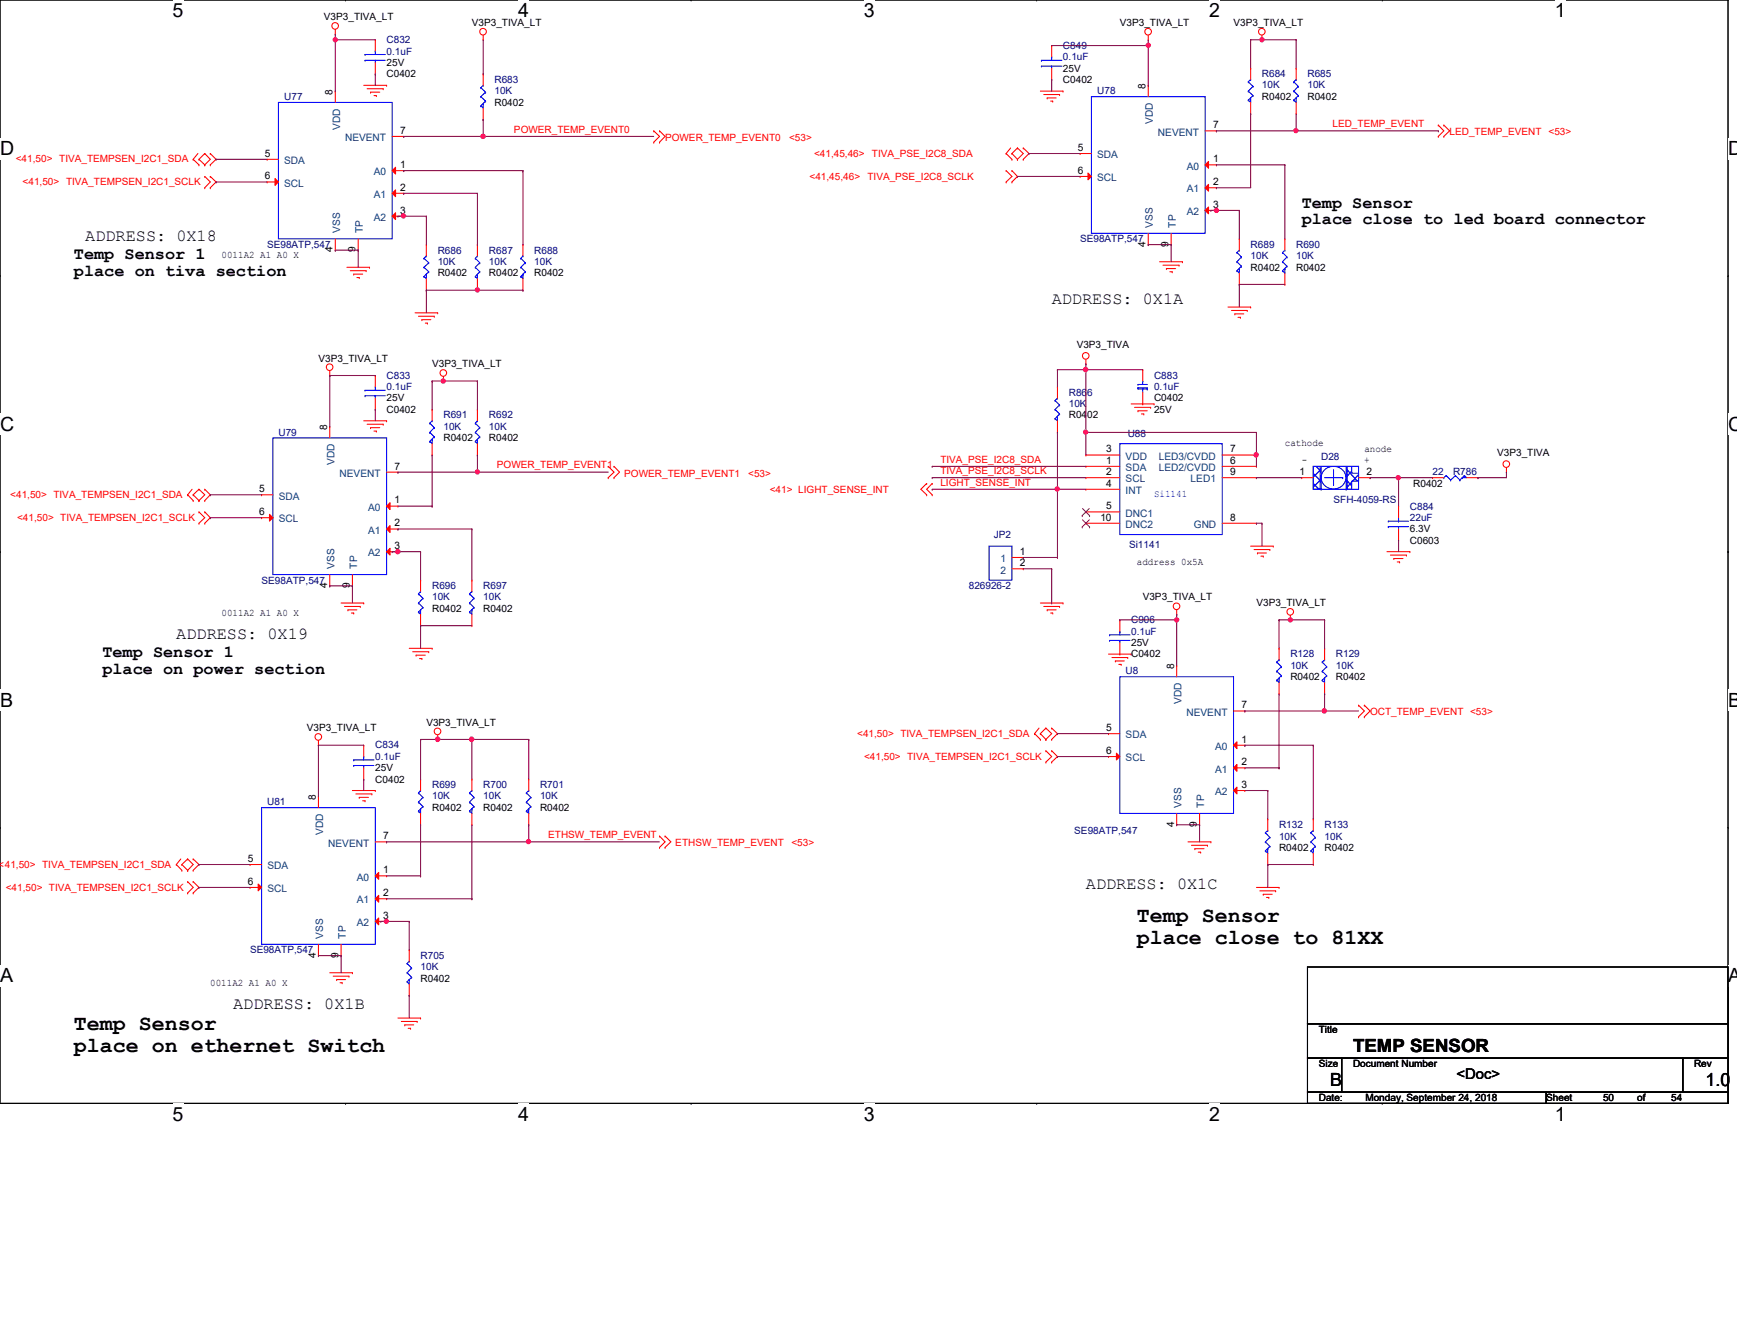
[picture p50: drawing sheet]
<svg xmlns="http://www.w3.org/2000/svg" width="279mm" height="216mm" viewBox="0 0 279 216" stroke-linecap="round" stroke-linejoin="round" font-family="sans-serif">
<defs><g id="words">
<g font-size="3.5">
<text x="182.9" y="148.2">Temp Sensor</text>
<text x="182.9" y="151.7">place close to 81XX</text>
<text x="11.9" y="165.6">Temp Sensor</text>
<text x="11.9" y="169.1">place on ethernet Switch</text>
</g>
<g font-size="3.1">
<text x="27.8" y="2.8">5</text>
<text x="83.4" y="2.8">4</text>
<text x="138.9" y="2.8">3</text>
<text x="194.5" y="2.8">2</text>
<text x="250.1" y="2.8">1</text>
<text x="0" y="24.9">D</text>
<text x="278" y="24.9">D</text>
<text x="0" y="69.3">C</text>
<text x="278" y="69.3">C</text>
<text x="0" y="113.6">B</text>
<text x="278" y="113.6">B</text>
<text x="0" y="157.9">A</text>
<text x="278" y="157.9">A</text>
<text x="27.8" y="180.2">5</text>
<text x="83.4" y="180.2">4</text>
<text x="138.9" y="180.2">3</text>
<text x="194.5" y="180.2">2</text>
<text x="250.1" y="180.2">1</text>
</g>
<g font-size="2.9">
<text x="217.6" y="169.1">TEMP SENSOR</text>
<text x="214" y="174.5">B</text>
<text x="274.3" y="174.5">1.0</text>
</g>
<g font-size="2.7">
<text x="209.4" y="33.4">Temp Sensor</text>
<text x="11.9" y="41.6">Temp Sensor 1</text>
<text x="13.7" y="38.7">ADDRESS: 0X18</text>
<text x="209.4" y="36.1">place close to led board connector</text>
<text x="11.9" y="44.3">place on tiva section</text>
<text x="169.2" y="48.8">ADDRESS: 0X1A</text>
<text x="16.5" y="105.6">Temp Sensor 1</text>
<text x="28.4" y="102.7">ADDRESS: 0X19</text>
<text x="16.5" y="108.3">place on power section</text>
<text x="174.7" y="143">ADDRESS: 0X1C</text>
<text x="37.5" y="162.2">ADDRESS: 0X1B</text>
</g>
<text font-size="2.4" x="234.3" y="173.4">&lt;Doc&gt;</text>
<g font-size="1.7">
<text x="53.5" y="15.2" transform="rotate(-90 53.5 15.2)">8</text>
<text x="184.3" y="14.3" transform="rotate(-90 184.3 14.3)">8</text>
<text x="64.3" y="21.5">7</text>
<text x="195.1" y="20.6">7</text>
<text x="42.6" y="25.2">5</text>
<text x="42.6" y="28.8">6</text>
<text x="64.3" y="27">1</text>
<text x="173.4" y="24.3">5</text>
<text x="173.4" y="27.9">6</text>
<text x="195.1" y="26.1">1</text>
<text x="195.1" y="29.8">2</text>
<text x="64.3" y="30.6">2</text>
<text x="64.3" y="34.3">3</text>
<text x="195.1" y="33.4">3</text>
<text x="53.5" y="40.6" transform="rotate(-90 53.5 40.6)">4</text>
<text x="57.2" y="40.6" transform="rotate(-90 57.2 40.6)">9</text>
<text x="184.3" y="39.7" transform="rotate(-90 184.3 39.7)">4</text>
<text x="188" y="39.7" transform="rotate(-90 188 39.7)">9</text>
<text x="52.6" y="69.1" transform="rotate(-90 52.6 69.1)">8</text>
<text x="63.5" y="75.5">7</text>
<text x="177.9" y="74.5">1</text>
<text x="177.9" y="76.4">2</text>
<text x="177.9" y="72.7">3</text>
<text x="197.9" y="74.5">6</text>
<text x="197.9" y="72.7">7</text>
<text x="197.9" y="76.4">9</text>
<text x="209" y="76.4">1</text>
<text x="219.8" y="76.4">2</text>
<text x="41.7" y="79.1">5</text>
<text x="41.7" y="82.8">6</text>
<text x="63.5" y="80.9">1</text>
<text x="177" y="83.7">10</text>
<text x="177.9" y="78.2">4</text>
<text x="177.9" y="81.9">5</text>
<text x="197.9" y="83.7">8</text>
<text x="63.5" y="84.6">2</text>
<text x="63.5" y="88.3">3</text>
<text x="164" y="89.2">1</text>
<text x="52.6" y="94.5" transform="rotate(-90 52.6 94.5)">4</text>
<text x="56.3" y="94.5" transform="rotate(-90 56.3 94.5)">9</text>
<text x="164" y="91">2</text>
<text x="188.8" y="107.5" transform="rotate(-90 188.8 107.5)">8</text>
<text x="199.7" y="113.9">7</text>
<text x="177.9" y="117.5">5</text>
<text x="199.7" y="119.4">1</text>
<text x="177.9" y="121.2">6</text>
<text x="199.7" y="123">2</text>
<text x="50.8" y="128.6" transform="rotate(-90 50.8 128.6)">8</text>
<text x="199.7" y="126.7">3</text>
<text x="61.6" y="134.9">7</text>
<text x="188.8" y="132.9" transform="rotate(-90 188.8 132.9)">4</text>
<text x="192.5" y="132.9" transform="rotate(-90 192.5 132.9)">9</text>
<text x="39.9" y="138.6">5</text>
<text x="39.9" y="142.2">6</text>
<text x="61.6" y="140.4">1</text>
<text x="61.6" y="144.1">2</text>
<text x="61.6" y="147.7">3</text>
<text x="50.8" y="154" transform="rotate(-90 50.8 154)">4</text>
<text x="54.4" y="154" transform="rotate(-90 54.4 154)">9</text>
</g>
<g font-size="1.7" fill="#004080">
<text x="54.7" y="20.9" transform="rotate(-90 54.7 20.9)">VDD</text>
<text x="55.5" y="22.7">NEVENT</text>
<text x="185.5" y="19.9" transform="rotate(-90 185.5 19.9)">VDD</text>
<text x="186.3" y="21.8">NEVENT</text>
<text x="45.7" y="26.4">SDA</text>
<text x="60.1" y="28.2">A0</text>
<text x="176.5" y="25.4">SDA</text>
<text x="176.5" y="29.1">SCL</text>
<text x="190.9" y="27.3">A0</text>
<text x="45.7" y="30">SCL</text>
<text x="60.1" y="31.8">A1</text>
<text x="60.1" y="35.5">A2</text>
<text x="190.9" y="30.9">A1</text>
<text x="190.9" y="34.6">A2</text>
<text x="54.7" y="37.5" transform="rotate(-90 54.7 37.5)">VSS</text>
<text x="58.4" y="37.5" transform="rotate(-90 58.4 37.5)">TP</text>
<text x="185.5" y="36.6" transform="rotate(-90 185.5 36.6)">VSS</text>
<text x="189.1" y="36.6" transform="rotate(-90 189.1 36.6)">TP</text>
<text x="53.8" y="74.8" transform="rotate(-90 53.8 74.8)">VDD</text>
<text x="54.6" y="76.7">NEVENT</text>
<text x="181.1" y="75.7">SDA</text>
<text x="181.1" y="77.6">SCL</text>
<text x="181.1" y="73.9">VDD</text>
<text x="186.4" y="75.7">LED2/CVDD</text>
<text x="186.4" y="73.9">LED3/CVDD</text>
<text x="191.5" y="77.6">LED1</text>
<text x="44.8" y="80.3">SDA</text>
<text x="44.8" y="84">SCL</text>
<text x="59.2" y="82.1">A0</text>
<text x="181.1" y="79.4">INT</text>
<text x="181.1" y="83.1">DNC1</text>
<text x="59.2" y="85.8">A1</text>
<text x="59.2" y="89.5">A2</text>
<text x="181.1" y="84.9">DNC2</text>
<text x="192" y="84.9">GND</text>
<text x="53.8" y="91.4" transform="rotate(-90 53.8 91.4)">VSS</text>
<text x="57.4" y="91.4" transform="rotate(-90 57.4 91.4)">TP</text>
<text x="160.9" y="90.4">1</text>
<text x="160.9" y="92.2">2</text>
<text x="190" y="113.2" transform="rotate(-90 190 113.2)">VDD</text>
<text x="181.1" y="118.7">SDA</text>
<text x="190.8" y="115.1">NEVENT</text>
<text x="181.1" y="122.4">SCL</text>
<text x="195.5" y="120.6">A0</text>
<text x="195.5" y="124.2">A1</text>
<text x="190" y="129.8" transform="rotate(-90 190 129.8)">VSS</text>
<text x="193.7" y="129.8" transform="rotate(-90 193.7 129.8)">TP</text>
<text x="195.5" y="127.8">A2</text>
<text x="52" y="134.2" transform="rotate(-90 52 134.2)">VDD</text>
<text x="52.8" y="136.1">NEVENT</text>
<text x="43" y="139.7">SDA</text>
<text x="43" y="143.4">SCL</text>
<text x="57.4" y="141.6">A0</text>
<text x="57.4" y="145.2">A1</text>
<text x="57.4" y="148.9">A2</text>
<text x="52" y="150.9" transform="rotate(-90 52 150.9)">VSS</text>
<text x="55.6" y="150.9" transform="rotate(-90 55.6 150.9)">TP</text>
</g>
<g font-size="1.6">
<text x="52.1" y="3.3">V3P3_TIVA_LT</text>
<text x="75.9" y="4.2">V3P3_TIVA_LT</text>
<text x="180.1" y="4.2">V3P3_TIVA_LT</text>
<text x="198.4" y="4.2">V3P3_TIVA_LT</text>
<text x="62.2" y="10.6">25V</text>
<text x="171" y="11.5">25V</text>
<text x="62.2" y="12.4">C0402</text>
<text x="79.5" y="17">R0402</text>
<text x="171" y="13.3">C0402</text>
<text x="203" y="16.1">R0402</text>
<text x="210.3" y="16.1">R0402</text>
<text x="35.6" y="41.5">0011A2 A1 A0 X</text>
<text x="70.4" y="44.4">R0402</text>
<text x="78.7" y="44.4">R0402</text>
<text x="85.9" y="44.4">R0402</text>
<text x="201.2" y="43.5">R0402</text>
<text x="208.5" y="43.5">R0402</text>
<text x="51.2" y="58.1">V3P3_TIVA_LT</text>
<text x="69.5" y="59.1">V3P3_TIVA_LT</text>
<text x="173.2" y="55.9">V3P3_TIVA</text>
<text x="62.2" y="64.5">25V</text>
<text x="185.6" y="64.5">C0402</text>
<text x="62.2" y="66.4">C0402</text>
<text x="71.3" y="71">R0402</text>
<text x="78.7" y="71">R0402</text>
<text x="171.9" y="67.3">R0402</text>
<text x="185.6" y="66.4">25V</text>
<text x="206.7" y="71.7">cathode</text>
<text x="209.4" y="74.4">-</text>
<text x="219.5" y="74.4">+</text>
<text x="219.5" y="72.6">anode</text>
<text x="240.8" y="73.3">V3P3_TIVA</text>
<text x="227.3" y="78.2">R0402</text>
<text x="226.8" y="85.6">6.3V</text>
<text x="226.8" y="87.4">C0603</text>
<text x="182.9" y="90.9">address 0x5A</text>
<text x="35.6" y="99.1">0011A2 A1 A0 X</text>
<text x="69.5" y="98.4">R0402</text>
<text x="77.7" y="98.4">R0402</text>
<text x="183.8" y="96.5">V3P3_TIVA_LT</text>
<text x="202.1" y="97.5">V3P3_TIVA_LT</text>
<text x="181.9" y="103.8">25V</text>
<text x="181.9" y="105.7">C0402</text>
<text x="207.6" y="109.3">R0402</text>
<text x="214.9" y="109.3">R0402</text>
<text x="49.4" y="117.6">V3P3_TIVA_LT</text>
<text x="68.6" y="116.7">V3P3_TIVA_LT</text>
<text x="60.4" y="124">25V</text>
<text x="60.4" y="125.8">C0402</text>
<text x="69.5" y="130.4">R0402</text>
<text x="77.7" y="130.4">R0402</text>
<text x="86.9" y="130.4">R0402</text>
<text x="205.7" y="136.8">R0402</text>
<text x="213.1" y="136.8">R0402</text>
<text x="33.8" y="158.5">0011A2 A1 A0 X</text>
<text x="67.6" y="157.8">R0402</text>
<text x="212.1" y="166">Title</text>
<text x="212.1" y="171.5">Size</text>
<text x="217.6" y="171.5">Document Number</text>
<text x="272.5" y="171.5">Rev</text>
<text x="212.1" y="177">Date:</text>
<text x="219.6" y="177">Monday, September 24, 2018</text>
<text x="248.7" y="177">Sheet</text>
<text x="257.9" y="177">50</text>
<text x="263.4" y="177">of</text>
<text x="268.8" y="177">54</text>
</g>
<g font-size="1.6" fill="#000080">
<text x="62.2" y="6.9">C832</text>
<text x="62.2" y="8.8">0.1uF</text>
<text x="171" y="7.8">C849</text>
<text x="171" y="9.7">0.1uF</text>
<text x="45.7" y="16.1">U77</text>
<text x="79.5" y="13.3">R683</text>
<text x="79.5" y="15.2">10K</text>
<text x="176.5" y="15.2">U78</text>
<text x="203" y="12.4">R684</text>
<text x="203" y="14.2">10K</text>
<text x="210.3" y="12.4">R685</text>
<text x="210.3" y="14.2">10K</text>
<text x="43" y="39.8">SE98ATP,547</text>
<text x="70.4" y="40.8">R686</text>
<text x="78.7" y="40.8">R687</text>
<text x="85.9" y="40.8">R688</text>
<text x="173.7" y="38.9">SE98ATP,547</text>
<text x="201.2" y="39.8">R689</text>
<text x="201.2" y="41.7">10K</text>
<text x="208.5" y="39.8">R690</text>
<text x="208.5" y="41.7">10K</text>
<text x="70.4" y="42.6">10K</text>
<text x="78.7" y="42.6">10K</text>
<text x="85.9" y="42.6">10K</text>
<text x="62.2" y="60.9">C833</text>
<text x="62.2" y="62.7">0.1uF</text>
<text x="171.9" y="63.6">R866</text>
<text x="171.9" y="65.4">10K</text>
<text x="185.6" y="60.9">C883</text>
<text x="185.6" y="62.7">0.1uF</text>
<text x="44.8" y="70">U79</text>
<text x="71.3" y="67.3">R691</text>
<text x="71.3" y="69.1">10K</text>
<text x="78.7" y="67.3">R692</text>
<text x="78.7" y="69.1">10K</text>
<text x="181.4" y="70.2">U88</text>
<text x="212.5" y="73.9">D28</text>
<text x="230.4" y="76.4">22</text>
<text x="233.7" y="76.4">R786</text>
<text x="214.5" y="80.8">SFH-4059-RS</text>
<text x="226.8" y="81.9">C884</text>
<text x="226.8" y="83.7">22uF</text>
<text x="159.9" y="86.5">JP2</text>
<text x="181.6" y="88.1">Si1141</text>
<text x="42.1" y="93.8">SE98ATP,547</text>
<text x="69.5" y="94.7">R696</text>
<text x="77.7" y="94.7">R697</text>
<text x="155.8" y="94.7">826926-2</text>
<text x="69.5" y="96.5">10K</text>
<text x="77.7" y="96.5">10K</text>
<text x="181.9" y="100.2">C906</text>
<text x="181.9" y="102">0.1uF</text>
<text x="207.6" y="105.7">R128</text>
<text x="207.6" y="107.5">10K</text>
<text x="214.9" y="105.7">R129</text>
<text x="214.9" y="107.5">10K</text>
<text x="181.1" y="108.4">U8</text>
<text x="60.4" y="120.3">C834</text>
<text x="60.4" y="122.1">0.1uF</text>
<text x="43" y="129.5">U81</text>
<text x="69.5" y="126.7">R699</text>
<text x="69.5" y="128.5">10K</text>
<text x="77.7" y="126.7">R700</text>
<text x="77.7" y="128.5">10K</text>
<text x="86.9" y="126.7">R701</text>
<text x="86.9" y="128.5">10K</text>
<text x="172.8" y="134">SE98ATP,547</text>
<text x="205.7" y="133.1">R132</text>
<text x="205.7" y="135">10K</text>
<text x="213.1" y="133.1">R133</text>
<text x="213.1" y="135">10K</text>
<text x="40.2" y="153.2">SE98ATP,547</text>
<text x="67.6" y="154.1">R705</text>
<text x="67.6" y="156">10K</text>
</g>
<g font-size="1.6" fill="#f00">
<text x="82.7" y="21.3">POWER_TEMP_EVENT0</text>
<text x="107" y="22.6">POWER_TEMP_EVENT0</text>
<text x="126.9" y="22.6">&lt;53&gt;</text>
<text x="214.3" y="20.4">LED_TEMP_EVENT</text>
<text x="233.2" y="21.8">LED_TEMP_EVENT</text>
<text x="249.1" y="21.8">&lt;53&gt;</text>
<text x="2.5" y="26.1">&lt;41,50&gt; TIVA_TEMPSEN_I2C1_SDA</text>
<text x="3.6" y="29.8">&lt;41,50&gt; TIVA_TEMPSEN_I2C1_SCLK</text>
<text x="130.2" y="28.9">&lt;41,45,46&gt;</text>
<text x="130.9" y="25.2">&lt;41,45,46&gt;</text>
<text x="139.5" y="28.9">TIVA_PSE_I2C8_SCLK</text>
<text x="140.3" y="25.2">TIVA_PSE_I2C8_SDA</text>
<text x="79.9" y="75.3">POWER_TEMP_EVENT1</text>
<text x="100.4" y="76.6">POWER_TEMP_EVENT1</text>
<text x="120.4" y="76.6">&lt;53&gt;</text>
<text x="151.3" y="76.2">TIVA_PSE_I2C8_SCLK</text>
<text x="151.3" y="74.4">TIVA_PSE_I2C8_SDA</text>
<text x="1.7" y="80.1">&lt;41,50&gt; TIVA_TEMPSEN_I2C1_SDA</text>
<text x="2.8" y="83.7">&lt;41,50&gt; TIVA_TEMPSEN_I2C1_SCLK</text>
<text x="123.8" y="79.3">&lt;41&gt; LIGHT_SENSE_INT</text>
<text x="151.3" y="78.1">LIGHT_SENSE_INT</text>
<text x="137.9" y="118.5">&lt;41,50&gt; TIVA_TEMPSEN_I2C1_SDA</text>
<text x="220.4" y="115">OCT_TEMP_EVENT &lt;53&gt;</text>
<text x="139" y="122.1">&lt;41,50&gt; TIVA_TEMPSEN_I2C1_SCLK</text>
<text x="88.2" y="134.7">ETHSW_TEMP_EVENT</text>
<text x="108.6" y="136.1">ETHSW_TEMP_EVENT</text>
<text x="127.3" y="136.1">&lt;53&gt;</text>
<text x="-.2" y="139.5">&lt;41,50&gt; TIVA_TEMPSEN_I2C1_SDA</text>
<text x=".9" y="143.2">&lt;41,50&gt; TIVA_TEMPSEN_I2C1_SCLK</text>
</g>
<text font-size="1.6" fill="#00f" x="185.6" y="79.9">Si1141</text>
</g></defs>
<path d="M0 0h278v177.4h-278z" fill="none" stroke="#000" stroke-width=".17"/>
<g fill="#fff">
<path d="M27.8 0h1.7v3.5h-1.7z"/>
<path d="M27.8 177.4h1.7v3.4h-1.7z"/>
</g>
<path d="M55.6 0h.1M55.6 177.4h.1" fill="none" stroke="#000" stroke-width=".17"/>
<g fill="#fff">
<path d="M83.4 0h1.7v3.5h-1.7z"/>
<path d="M83.4 177.4h1.7v3.4h-1.7z"/>
</g>
<path d="M111.2 0h.1M111.2 177.4h.1" fill="none" stroke="#000" stroke-width=".17"/>
<g fill="#fff">
<path d="M138.9 0h1.8v3.5h-1.8z"/>
<path d="M138.9 177.4h1.8v3.4h-1.8z"/>
</g>
<path d="M166.8 0h.1M166.8 177.4h.1" fill="none" stroke="#000" stroke-width=".17"/>
<g fill="#fff">
<path d="M194.5 0h1.8v3.5h-1.8z"/>
<path d="M194.5 177.4h1.8v3.4h-1.8z"/>
</g>
<path d="M222.3 0h.1M222.3 177.4h.1" fill="none" stroke="#000" stroke-width=".17"/>
<g fill="#fff">
<path d="M250.1 0h1.7v3.5h-1.7z"/>
<path d="M250.1 177.4h1.7v3.4h-1.7z"/>
<path d="M0 22.1h2.2v3.5h-2.2z"/>
<path d="M278 22.1h1.4v3.5h-1.4z"/>
<path d="M0 66.5h2.2v3.4h-2.2z"/>
<path d="M278 66.5h1.4v3.4h-1.4z"/>
</g>
<path d="M0 44.3h.1M278 44.3h.1" fill="none" stroke="#000" stroke-width=".17"/>
<g fill="#fff">
<path d="M0 110.8h2.1v3.5h-2.1z"/>
<path d="M278 110.8h1.4v3.5h-1.4z"/>
</g>
<path d="M0 88.7h.1M278 88.7h.1" fill="none" stroke="#000" stroke-width=".17"/>
<path d="M0 88.7h.1M278 88.7h.1" fill="none" stroke="#000" stroke-width=".16"/>
<g fill="#fff">
<path d="M0 155.2h2.1v3.4h-2.1z"/>
<path d="M278 155.2h1.4v3.4h-1.4z"/>
</g>
<path d="M0 133h.1M278 133h.1M210.3 155.4h67.7v9.2h-67.7zM210.3 164.6h67.7v5.5h-67.7zM210.3 170.1h5.5v5.5h-5.5zM210.3 175.6h38.4v1.8h-38.4zM215.8 170.1h54.9v5.5h-54.9zM248.7 175.6h29.3v1.8h-29.3zM270.7 170.1h7.3v5.5h-7.3z" fill="none" stroke="#000" stroke-width=".17"/>
<g fill="none" stroke="#f00" stroke-width=".17">
<path d="M53.9 5.5h.1M53.9 4.7v.8M58.5 13.7h3.7M59.1 14.3h2.5M59.6 14.8h.1M59.6 14.8h1.5M60.2 15.4h.3M60.5 15.4h.1M61.6 14.3h.1M62.2 13.7h.1M77.7 6.4h.1M77.7 19.2h.1"/>
<path d="M77.7 11.9h.1M77.7 5.7v.7M77.7 11.9v1.8M77.7 17.4v1.8M167.3 14.6h3.7M167.9 15.2h2.5M168.4 15.7h.1M168.4 15.7h1.5M169 16.3h.3M169.2 7.3h.1M169.2 12.8h.1M169.2 7.3v1.8"/>
<path d="M169.2 11v1.8M169.3 16.3h.1M170.4 15.2h.1M171 14.6h.1M184.7 6.4h.1M184.7 5.7v.7M203 6.4h.1M203 5.7v.7M31.1 25.6h.1M31.1 25.6l.9 .9M31.8 24.7l-.7 .9M32 25.6h.1"/>
<path d="M32 26.5h.1M32 25.6l.9 .9M32.9 26.5h.1M32.9 24.7h.1M32.9 30.2h.1M32.9 28.4h.1M32.9 24.7l.9 .9-.9 .9M32.9 24.7l-.9 .9M32.9 28.4l.9 .9-.9 .9M33.8 24.7h.1M33.8 26.5h.1M33.8 28.4h.1"/>
<path d="M33.8 30.2h.1M33.8 24.7l1 .9-1 .9M33.8 28.4l1 .9-1 .9M68.6 39.3h.1M68.6 39.3v1.8M84.1 39.3h.1M84.1 39.3v1.8M105.2 21h.1M105.2 22.9h.1M105.2 21l.9 .9-.9 1M106.1 21h.1M106.1 22.9h.1"/>
<path d="M106.1 21l.9 .9-.9 1M161.8 24.7h.1M161.8 29.3h.1M161.8 27.4h.1M161.8 24.7l1 .9M161.8 27.4l1 1-1 .9M162.6 23.8l-.8 .9M162.8 24.7h.1M162.8 25.6h.1M162.8 27.4h.1M162.8 29.3h.1M162.8 24.7l.9 .9"/>
<path d="M162.8 27.4l.9 1-.9 .9M163.7 25.6h.1M163.7 23.8h.1M163.7 23.8l.9 .9-.9 .9M163.7 23.8l-.9 .9M164.6 23.8h.1M164.6 25.6h.1M164.6 23.8l.9 .9-.9 .9M231.4 20.1h.1M231.4 21.9h.1M231.4 20.1l.8 .9-.8 .9M232.2 20.1h.1"/>
<path d="M232.2 21.9h.1M232.2 20.1l1 .9-1 .9M53 59.6v.8M55.8 43h3.6M56.3 43.5h2.6M56.9 44.1h.1M56.9 44.1h1.4M57.4 44.6h.4M57.8 44.6h.1M58.9 43.5h.1M59.4 43h.1M66.8 50.3h3.6"/>
<path d="M67.3 50.8h2.5M67.9 51.4h.1M67.9 51.4h1.4M68.4 51.9h.3M68.6 46.7h.1M68.6 44.8v1.9M68.7 51.9h.1M69.8 50.8h.1M70.4 50.3h.1M84.1 46.7h.1M84.1 44.8v1.9M174.7 58.5h.1"/>
<path d="M174.7 57.8v.7M186.5 42.1h3.7M187.1 42.6h2.6M187.6 43.2h.1M187.6 43.2h1.5M188.2 43.7h.4M188.6 43.7h.1M189.7 42.6h.1M190.2 42.1h.1M197.5 49.4h3.7M198.1 49.9h2.5M198.6 50.5h.1"/>
<path d="M198.6 50.5h1.5M199.1 51h.4M199.5 51h.1M200.6 49.9h.1M201.2 49.4h.1M30.2 79.5h.1M30.2 79.5l.9 1M30.9 78.7l-.7 .8M31.1 79.5h.1M31.1 79.5l.9 1M32 78.7h.1M32 78.7l.9 .8-.9 1"/>
<path d="M32 78.7l-.9 .8M32.9 78.7h.1M32.9 78.7l.9 .8-.9 1M53 60.4h.1M58.5 67.6h3.7M59.1 68.2h2.5M59.6 68.7h.1M59.6 68.7h1.5M60.2 69.3h.3M60.4 60.4h.1M60.4 65.8h.1M60.4 60.4v1.8"/>
<path d="M60.4 64v1.8M60.5 69.3h.1M61.6 68.2h.1M62.2 67.6h.1M69.5 73.2h.1M69.5 65.8h.1M69.5 65.8v1.8M69.5 71.3v1.9M71.3 61.3h.1M71.3 60.5v.8M97.8 75h.1M97.8 76.8h.1"/>
<path d="M97.8 75l1 .9-1 .9M98.8 75h.1M98.8 76.8h.1M98.8 75l.9 .9-.9 .9M149.1 77.7h.1M149.1 79.5h.1M149.1 77.7l-1 1 1 .8M149.9 77.7h.1M149.9 79.5h.1M149.9 77.7l-.8 1 .8 .8M174.7 75h.1M174.7 76.8h.1"/>
<path d="M174.7 73.2h.1M174.7 78.7h.1M174.7 75h5.4M174.7 76.8h5.4M174.7 73.2h5.4M174.7 78.7h5.4M181.9 64.9h3.7M182.5 65.5h2.6M183 66h.1M183 66h1.5M183.6 66.5h.4M184 66.5h.1"/>
<path d="M185.1 65.5h.1M185.6 64.9h.1M196.6 75h5.5M196.6 76.8h5.5M196.6 73.2h5.5M202.1 75h.1M202.1 73.2h.1M202.1 76.8h.1M242.3 75.9h.1M242.3 75.2v.7M31.1 80.5h.1M32 80.5h.1"/>
<path d="M32 84.1h.1M32 82.3h.1M32 82.3l.9 .9-.9 .9M32.9 80.5h.1M32.9 82.3h.1M32.9 84.1h.1M32.9 82.3l.9 .9-.9 .9M54.9 96.9h3.6M55.4 97.5h2.6M56 98h.1M56 98h1.4M56.5 98.6h.4"/>
<path d="M56.9 98.6h.1M58 97.5h.1M58.5 96.9h.1M162.8 89.6h1.8M162.8 91.4h1.8M164.6 89.6h.1M164.6 91.4h.1M167.3 96.9h3.7M167.9 97.5h2.5M168.4 98h.1M168.4 98h1.5M169 98.6h.3"/>
<path d="M169.3 98.6h.1M170.4 97.5h.1M171 96.9h.1M174.7 82.3h.1M174.7 84.1h.1M174.7 82.3h5.4M174.7 84.1h5.4M180.1 99.7h.1M180.1 99.7v1.8M189.3 98.8h.1M189.3 98v.8M196.6 84.1h5.5"/>
<path d="M201.2 87.8h3.6M201.7 88.3h2.6M202.1 84.1h.1M202.3 88.9h.1M202.3 88.9h1.4M202.8 89.4h.4M203.2 89.4h.1M204.3 88.3h.1M204.8 87.8h.1M207.6 99.7h.1M207.6 98.9v.8M223.1 88.7h3.7"/>
<path d="M223.6 89.2h2.6M224.2 89.8h.1M224.2 89.8h1.5M224.7 90.3h.4M225.1 90.3h.1M226.2 89.2h.1M226.8 88.7h.1M51.2 119.8h.1M51.2 119v.8M58.5 119.8h.1M58.5 119.8v1.8M65.8 104.2h3.7"/>
<path d="M66.4 104.8h2.6M66.9 105.3h.1M66.9 105.3h1.5M67.5 105.9h.4M67.9 105.9h.1M69 104.8h.1M69.5 104.2h.1M70.4 118.9h.1M70.4 118.2v.7M166.4 117.9h.1M166.4 117.9l.9 1M167.1 117.1l-.7 .8"/>
<path d="M167.3 117.9h.1M167.3 118.9h.1M167.3 117.9l.9 1M168.2 118.9h.1M168.2 117.1h.1M168.2 117.1l1 .8-1 1M168.2 117.1l-.9 .8M169.2 117.1h.1M169.2 118.9h.1M169.2 117.1l.9 .8-.9 1M178.3 105.2h3.6M178.9 105.7h2.5"/>
<path d="M179.4 106.3h.1M179.4 106.3h1.4M180 106.8h.3M180.1 105.2h.1M180.1 103.3v1.9M180.3 106.8h.1M181.4 105.7h.1M181.9 105.2h.1M213.1 111.5h.1M213.1 104.2h.1M213.1 104.2v1.9M213.1 109.7v1.8"/>
<path d="M218.5 113.4h.1M218.5 115.2h.1M218.5 113.4l1 .9-1 .9M219.5 113.4h.1M219.5 115.2h.1M219.5 113.4l.9 .9-.9 .9M28.4 139h.1M28.4 139l.9 .9M29.1 138.1l-.7 .9M29.3 139h.1M29.3 139.9h.1M29.3 139l.9 .9"/>
<path d="M30.2 139.9h.1M30.2 138.1h.1M30.2 138.1l.9 .9-.9 .9M30.2 138.1l-.9 .9M31.1 138.1h.1M31.1 139.9h.1M31.1 138.1l.9 .9-.9 .9M56.7 127.1h3.7M57.2 127.6h2.6M57.8 128.2h.1M57.8 128.2h1.5M58.3 128.7h.4"/>
<path d="M58.5 125.3h.1M58.5 123.4v1.9M58.7 128.7h.1M59.8 127.6h.1M60.4 127.1h.1M67.6 132.6h.1M67.6 125.3h.1M67.6 125.3v1.8M67.6 130.8v1.8M106.1 134.4h.1M106.1 136.2h.1M106.1 134.4l.9 .9-.9 .9"/>
<path d="M107 134.4h.1M107 136.2h.1M107 134.4l.9 .9-.9 .9M168.2 122.5h.1M168.2 120.7h.1M168.2 120.7l1 .9-1 .9M169.2 120.7h.1M169.2 122.5h.1M169.2 120.7l.9 .9-.9 .9M191.1 135.3h3.7M191.6 135.9h2.6M192.2 136.4h.1"/>
<path d="M192.2 136.4h1.5M192.7 137h.4M193.1 137h.1M194.2 135.9h.1M194.8 135.3h.1M211.2 139h.1M211.2 131.7h.1M211.2 131.7v1.8M211.2 137.2v1.8M30.2 143.6h.1M30.2 141.7h.1M30.2 141.7l.9 1-.9 .9"/>
<path d="M31.1 141.7h.1M31.1 143.6h.1M31.1 141.7l.9 1-.9 .9M53 156.4h3.7M53.6 156.9h2.5M54.1 157.5h.1M54.1 157.5h1.5M54.7 158h.3M55 158h.1M56.1 156.9h.1M56.7 156.4h.1M202.1 142.7h3.6"/>
<path d="M202.6 143.2h2.6M203.2 143.8h.1M203.2 143.8h1.4M203.7 144.3h.4M204.1 144.3h.1M205.2 143.2h.1M205.7 142.7h.1M64 163.7h3.6M64.6 164.2h2.5M65.1 164.8h.1M65.1 164.8h1.4M65.7 165.3h.3"/>
<path d="M66 165.3h.1M67.1 164.2h.1M67.6 163.7h.1"/>
<circle cx="53.9" cy="4.2" r=".54"/>
<circle cx="77.7" cy="5.1" r=".54"/>
<circle cx="184.7" cy="5.1" r=".54"/>
<circle cx="203" cy="5.1" r=".54"/>
<circle cx="53" cy="59" r=".54"/>
<circle cx="71.3" cy="60" r=".54"/>
<circle cx="174.6" cy="57.2" r=".54"/>
<circle cx="242.3" cy="74.6" r=".54"/>
<circle cx="189.2" cy="97.5" r=".54"/>
<circle cx="207.5" cy="98.4" r=".54"/>
<circle cx="51.2" cy="118.5" r=".54"/>
<circle cx="70.4" cy="117.6" r=".54"/>
</g>
<g fill="none" stroke="#00f" stroke-width=".17">
<path d="M77.3 17h.1M77.3 15.5h.1M77.3 14.1h.1M77.3 15.5l.8 .8M77.3 14.1l.8 .7M77.7 13.7h.1M77.7 16.6h.1M77.7 16.6v.8l-.4-.4M77.7 13.7l-.4 .4M78.1 16.3h.1M78.1 14.8h.1M78.1 16.3l-.8 .7"/>
<path d="M78.1 14.8l-.8 .7M167.5 9.7h.1M167.5 10.6h.1M167.5 9.7h3.3M167.5 10.6h3.3M169.2 10.6h.1M169.2 9.1h.1M169.2 9.1v.6M169.2 10.6v.4M68.2 44.4h.1M68.2 43h.1M68.2 41.5h.1"/>
<path d="M68.2 43l.8 .7M68.2 41.5l.8 .7M68.6 41.1h.1M68.6 44.1h.1M68.6 44.1v.7l-.4-.4M68.6 41.1l-.4 .4M69 43.7h.1M69 42.2h.1M69 43.7l-.8 .7M69 42.2l-.8 .8M83.8 44.4h.1M83.8 43h.1"/>
<path d="M83.8 41.5h.1M83.8 43l.7 .7M83.8 41.5l.7 .7M84.1 41.1h.1M84.1 44.1h.1M84.1 44.1v.7l-.3-.4M84.1 41.1l-.3 .4M84.5 43.7h.1M84.5 42.2h.1M84.5 43.7l-.7 .7M84.5 42.2l-.7 .8M58.7 62.7h.1"/>
<path d="M58.7 63.6h.1M58.7 62.7h3.3M58.7 63.6h3.3M60.4 63.6h.1M60.4 62.2h.1M60.4 62.2v.5M60.4 63.6v.4M69.1 71h.1M69.1 69.5h.1M69.1 68h.1M69.1 69.5l.7 .7M69.1 68l.7 .7"/>
<path d="M69.5 67.6h.1M69.5 70.6h.1M69.5 70.6v.7l-.4-.3M69.5 67.6l-.4 .4M69.8 70.2h.1M69.8 68.7h.1M69.8 70.2l-.7 .8M69.8 68.7l-.7 .8M180.1 71.3h16.5v14.6h-16.5zM213.1 75.5a1.97 1.97 0 0 1 2.3-.3 1.97 1.97 0 0 1 1 2.1 1.98 1.98 0 0 1-2.3 1.3 1.98 1.98 0 0 1-1.5-2.3zM159.1 87.8h3.7v5.5h-3.7zM178.5 102.1h.1"/>
<path d="M178.5 103h.1M178.5 102.1h3.3M178.5 103h3.3M180.1 103h.1M180.1 101.5h.1M180.1 101.5v.6M180.1 103v.3M212.7 109.3h.1M212.7 107.9h.1M212.7 106.4h.1M212.7 107.9l.7 .7M212.7 106.4l.7 .8"/>
<path d="M213.1 106.1h.1M213.1 109h.1M213.1 109v.7l-.4-.4M213.1 106.1l-.4 .3M213.4 108.6h.1M213.4 107.2h.1M213.4 108.6l-.7 .7M213.4 107.2l-.7 .7M56.9 122.2h.1M56.9 123.1h.1M56.9 122.2h3.3M56.9 123.1h3.3"/>
<path d="M58.5 123.1h.1M58.5 121.6h.1M58.5 121.6v.6M58.5 123.1v.3M67.3 130.4h.1M67.3 128.9h.1M67.3 127.5h.1M67.3 128.9l.7 .8M67.3 127.5l.7 .7M67.6 127.1h.1M67.6 130h.1M67.6 130v.8l-.3-.4"/>
<path d="M67.6 127.1l-.3 .4M68 129.7h.1M68 128.2h.1M68 129.7l-.7 .7M68 128.2l-.7 .7M210.9 136.8h.1M210.9 135.3h.1M210.9 133.9h.1M210.9 135.3l.7 .8M210.9 133.9l.7 .7M211.2 133.5h.1M211.2 136.4h.1"/>
<path d="M211.2 136.4v.8l-.3-.4M211.2 133.5l-.3 .4M211.6 136.1h.1M211.6 134.6h.1M211.6 136.1l-.7 .7M211.6 134.6l-.7 .7"/>
</g>
<path d="M174.1 82.9h.1M174.1 84.7h.1M174.1 81.7l1.2 1.2M174.1 83.6l1.2 1.1M175.2 81.7l-1.1 1.2M175.2 83.6l-1.1 1.1M175.3 82.9h.1M175.3 84.7h.1" fill="none" stroke="#804000" stroke-width=".16"/>
<path d="M211.2 75h1.1v3.7h-1.1z" fill-rule="evenodd" fill="#fff"/>
<path d="M211.2 75h1.1v3.7h-1.1z" fill-rule="evenodd" fill="#00f"/>
<path d="M211.2 75h1.1v3.7h-1.1z" fill="none" stroke="#00f" stroke-width=".17"/>
<path d="M216.7 75h.7v1.1h1.1v1.2h-1.1v1.4h-.7z" fill-rule="evenodd" fill="#fff"/>
<path d="M216.7 75h.7v1.1h1.1v1.2h-1.1v1.4h-.7z" fill-rule="evenodd" fill="#00f"/>
<g fill="none" stroke="#00f" stroke-width=".17">
<path d="M58.7 8.8h.1M58.7 9.7h.1M58.7 8.8h3.3M58.7 9.7h3.3M60.4 9.7h.1M60.4 8.2h.1M60.4 8.2v.6M60.4 9.7v.4M175.6 15.5h18.2v22h-18.2zM200.8 16.1h.1M200.8 14.6h.1M200.8 13.2h.1"/>
<path d="M200.8 14.6l.7 .8M200.8 13.2l.7 .7M201.2 12.8h.1M201.2 15.7h.1M201.2 15.7v.8l-.4-.4M201.2 12.8l-.4 .4M201.5 15.4h.1M201.5 13.9h.1M201.5 15.4l-.7 .7M201.5 13.9l-.7 .7M183 61.8h.1M183 62.4h.1"/>
<path d="M183 62.4v.1h1.5M183 61.8h1.5M183 62.4h1.5M183.8 62.5h.1M183.8 61.3h.1M183.8 61.3v.5M183.8 62.5v.6M184.5 62.5h.1M184.5 62.4h.1M184.5 62.4v.1M211.2 75h7.3v3.7h-7.3zM212.5 78.7h.1"/>
<path d="M212.5 75v3.7M213.1 76.8h2.9M214.5 77.9h.1M214.5 75.5v2.4M216 76.8h.1M216.5 78.7h.1M216.5 75v3.7M216.7 75h.7v1.1h1.1v1.2h-1.1v1.4h-.7zM232.2 76.8h.1M232.6 76.5h.1M232.6 76.5l.7 .7M232.6 76.5l-.4 .3"/>
<path d="M233.3 77.2h.1M234.1 76.5h.1M234.1 76.5l.7 .7M234.1 76.5l-.8 .7M234.8 77.2h.1M235.2 76.8h.1M235.5 76.5h.1M235.5 76.5l.4 .3h-.7M235.5 76.5l-.7 .7M223.3 83.8h.1M223.3 84.7h.1M223.3 83.8h3.3"/>
<path d="M223.3 84.7h3.3M225 84.7h.1M225 83.8h.1M225 83.2v.6M225 84.7v.3"/>
</g>
<g fill="none" stroke="#f00" stroke-width=".17">
<path d="M60.4 6.4h.1M60.4 11.9h.1M60.4 6.4v1.8M60.4 10.1v1.8M201.2 18.3h.1M201.2 11h.1M201.2 11v1.8M201.2 16.5v1.8M173.7 24.7h.1M173.7 24.7h1.9M183.8 59.4h.1M183.8 59.4v1.9"/>
<path d="M183.8 64.9h.1M183.8 63.1v1.8M209.4 76.8h.1M209.4 76.8h1.8M218.5 76.8h1.9M220.4 76.8h.1M230.4 76.8h.1M230.4 76.8h1.8M235.9 76.8h1.8M237.7 76.8h.1M225 86.9h.1M225 81.4h.1"/>
<path d="M225 81.4v1.8M225 85v1.9"/>
</g>
<path d="M175 27.8l.6 .6-.6 .5z" fill="#f00"/>
<path d="M173.7 28.4h.1M173.7 28.4h1.9M175 27.8l.6 .6-.6 .5z" fill="none" stroke="#f00" stroke-width=".17"/>
<path d="M194.4 26v1.1l-.6-.6z" fill="#f00"/>
<path d="M193.8 26.5h1.9M194.4 26v1.1l-.6-.6zM195.7 26.5h.1" fill="none" stroke="#f00" stroke-width=".17"/>
<path d="M193.8 30.2l.6-.6v1.1z" fill="#f00"/>
<path d="M193.8 30.2l.6-.6v1.1zM193.8 30.2h1.9M195.7 30.2h.1" fill="none" stroke="#f00" stroke-width=".17"/>
<path d="M193.8 33.8l.6-.5v1.1z" fill="#f00"/>
<g fill="none" stroke="#f00" stroke-width=".17">
<path d="M184.7 13.7h.1M184.7 13.7v1.8M208.5 18.3h.1M208.5 11h.1M208.5 11v1.8M208.5 16.5v1.8M184.7 39.3h.1M184.7 37.5v1.8M188.4 39.3h.1M188.4 37.5v1.8M193.8 33.8l.6-.5v1.1zM193.8 33.8h1.9"/>
<path d="M193.8 21h1.9M195.7 33.8h.1M195.7 21h.1M199.3 38.4h.1M199.3 38.4v1.8M199.3 45.7h.1M199.3 43.9v1.8M76.8 73.2h.1M76.8 65.8h.1M76.8 65.8v1.8M76.8 71.3v1.9M170.1 69.5h.1"/>
<path d="M170.1 62.2h.1M170.1 62.2v1.8M170.1 67.6v1.9M75.9 93.3h.1M75.9 93.3v1.8M75.9 98.8v1.8M75.9 100.6h.1M178.3 117.9h.1M178.3 117.9h1.8M205.7 111.5h.1M205.7 104.2h.1M205.7 104.2v1.9"/>
<path d="M205.7 109.7v1.8M75.9 132.6h.1M75.9 125.3h.1M75.9 125.3v1.8M75.9 130.8v1.8M85 132.6h.1M85 125.3h.1M85 125.3v1.8M85 130.8v1.8"/>
</g>
<g fill="none" stroke="#00f" stroke-width=".17">
<path d="M208.1 16.1h.1M208.1 14.6h.1M208.1 13.2h.1M208.1 14.6l.7 .8M208.1 13.2l.7 .7M208.5 12.8h.1M208.5 15.7h.1M208.5 15.7v.8l-.4-.4M208.5 12.8l-.4 .4M208.8 15.4h.1M208.8 13.9h.1M208.8 15.4l-.7 .7"/>
<path d="M208.8 13.9l-.7 .7M199 43.5h.1M199 42.1h.1M199 40.6h.1M199 42.1l.7 .7M199 40.6l.7 .7M199.3 40.2h.1M199.3 43.2h.1M199.3 43.2v.7l-.3-.4M199.3 40.2l-.3 .4M199.7 42.8h.1M199.7 41.3h.1"/>
<path d="M199.7 42.8l-.7 .7M199.7 41.3l-.7 .8M76.5 71h.1M76.5 69.5h.1M76.5 68h.1M76.5 69.5l.7 .7M76.5 68l.7 .7M76.8 67.6h.1M76.8 70.6h.1M76.8 70.6v.7l-.3-.3M76.8 67.6l-.3 .4M77.2 70.2h.1"/>
<path d="M77.2 68.7h.1M77.2 70.2l-.7 .8M77.2 68.7l-.7 .8M169.7 67.3h.1M169.7 65.8h.1M169.7 64.4h.1M169.7 65.8l.7 .7M169.7 64.4l.7 .7M170.1 64h.1M170.1 66.9h.1M170.1 66.9v.7l-.4-.3M170.1 64l-.4 .4"/>
<path d="M170.4 66.5h.1M170.4 65.1h.1M170.4 66.5l-.7 .8M170.4 65.1l-.7 .7M75.5 98.4h.1M75.5 96.9h.1M75.5 95.5h.1M75.5 96.9l.7 .8M75.5 95.5l.7 .7M75.9 95.1h.1M75.9 98h.1M75.9 98v.8l-.4-.4"/>
<path d="M75.9 95.1l-.4 .4M76.2 97.7h.1M76.2 96.2h.1M76.2 97.7l-.7 .7M76.2 96.2l-.7 .7M180.1 108.8h18.3v22h-18.3zM205.4 109.3h.1M205.4 107.9h.1M205.4 106.4h.1M205.4 107.9l.7 .7M205.4 106.4l.7 .8M205.7 106.1h.1"/>
<path d="M205.7 109h.1M205.7 109v.7l-.3-.4M205.7 106.1l-.3 .3M206.1 108.6h.1M206.1 107.2h.1M206.1 108.6l-.7 .7M206.1 107.2l-.7 .7M75.5 130.4h.1M75.5 128.9h.1M75.5 127.5h.1M75.5 128.9l.7 .8M75.5 127.5l.7 .7"/>
<path d="M75.9 127.1h.1M75.9 130h.1M75.9 130v.8l-.4-.4M75.9 127.1l-.4 .4M76.2 129.7h.1M76.2 128.2h.1M76.2 129.7l-.7 .7M76.2 128.2l-.7 .7M84.7 130.4h.1M84.7 128.9h.1M84.7 127.5h.1M84.7 128.9l.7 .8"/>
<path d="M84.7 127.5l.7 .7M85 127.1h.1M85 130h.1M85 130v.8l-.3-.4M85 127.1l-.3 .4M85.4 129.7h.1M85.4 128.2h.1M85.4 129.7l-.7 .7M85.4 128.2l-.7 .7"/>
</g>
<path d="M179.6 121.1l.5 .5-.5 .6z" fill="#f00"/>
<path d="M178.3 121.6h.1M178.3 121.6h1.8M179.6 121.1l.5 .5-.5 .6z" fill="none" stroke="#f00" stroke-width=".17"/>
<path d="M198.4 119.8l.6-.5v1.1z" fill="#f00"/>
<path d="M198.4 119.8l.6-.5v1.1zM198.4 119.8h1.8M200.2 119.8h.1" fill="none" stroke="#f00" stroke-width=".17"/>
<path d="M198.4 123.4l.6-.5v1.1z" fill="#f00"/>
<path d="M198.4 123.4l.6-.5v1.1zM198.4 123.4h1.8M200.2 123.4h.1" fill="none" stroke="#f00" stroke-width=".17"/>
<path d="M198.4 127.1l.6-.6v1.1z" fill="#f00"/>
<g fill="none" stroke="#f00" stroke-width=".17">
<path d="M42.1 79.5h.1M42.1 79.5h1.8M189.3 107h.1M189.3 107v1.8M198.4 114.3h1.8M200.2 114.3h.1M189.3 132.6h.1M189.3 130.8v1.8M193 132.6h.1M193 130.8v1.8M198.4 127.1l.6-.6v1.1zM198.4 127.1h1.8"/>
<path d="M200.2 127.1h.1"/>
</g>
<path d="M43.9 70.4h18.3v22h-18.3z" fill="none" stroke="#00f" stroke-width=".17"/>
<path d="M43.3 82.7l.6 .5-.6 .6z" fill="#f00"/>
<path d="M42.1 83.2h.1M42.1 83.2h1.8M43.3 82.7l.6 .5-.6 .6z" fill="none" stroke="#f00" stroke-width=".17"/>
<path d="M62.2 81.4l.5-.6v1.1z" fill="#f00"/>
<path d="M62.2 81.4l.5-.6v1.1zM62.2 81.4h1.8M64 81.4h.1" fill="none" stroke="#f00" stroke-width=".17"/>
<path d="M62.2 85l.5-.5v1.1z" fill="#f00"/>
<path d="M62.2 85l.5-.5v1.1zM62.2 85h1.8M64 85h.1" fill="none" stroke="#f00" stroke-width=".17"/>
<path d="M62.2 88.7l.5-.6v1.1z" fill="#f00"/>
<g fill="none" stroke="#f00" stroke-width=".17">
<path d="M53 68.6h.1M53 68.6v1.8M62.2 75.9h1.8M64 75.9h.1M53 94.2h.1M53 92.4v1.8M56.7 94.2h.1M56.7 92.4v1.8M62.2 88.7l.5-.6v1.1zM62.2 88.7h1.8M64 88.7h.1M40.2 139h.1"/>
<path d="M40.2 139h1.9"/>
</g>
<path d="M42.1 129.8h18.3v22h-18.3z" fill="none" stroke="#00f" stroke-width=".17"/>
<path d="M41.5 142.1l.6 .6-.6 .5z" fill="#f00"/>
<path d="M40.2 142.7h.1M40.2 142.7h1.9M41.5 142.1l.6 .6-.6 .5z" fill="none" stroke="#f00" stroke-width=".17"/>
<path d="M60.4 140.8l.5-.5v1.1z" fill="#f00"/>
<path d="M60.4 140.8l.5-.5v1.1zM60.4 140.8h1.8M62.2 140.8h.1" fill="none" stroke="#f00" stroke-width=".17"/>
<path d="M60.4 144.5l.5-.6v1.1z" fill="#f00"/>
<path d="M60.4 144.5l.5-.6v1.1zM60.4 144.5h1.8M62.2 144.5h.1" fill="none" stroke="#f00" stroke-width=".17"/>
<path d="M60.4 148.1l.5-.5v1.1z" fill="#f00"/>
<g fill="none" stroke="#f00" stroke-width=".17">
<path d="M43 25.6h.1M43 25.6h1.8M76.8 39.3h.1M76.8 39.3v1.8M206.7 38.4h.1M206.7 38.4v1.8M76.8 46.7h.1M76.8 44.8v1.9M206.7 45.7h.1M206.7 43.9v1.8M67.6 93.3h.1M67.6 93.3v1.8"/>
<path d="M67.6 98.8v1.8M67.6 100.6h.1M51.2 128h.1M51.2 128v1.8M60.4 135.3h1.8M62.2 135.3h.1M203.9 139h.1M203.9 131.7h.1M203.9 131.7v1.8M203.9 137.2v1.8M51.2 153.6h.1M51.2 151.8v1.8"/>
<path d="M54.9 153.6h.1M54.9 151.8v1.8M60.4 148.1l.5-.5v1.1zM60.4 148.1h1.8M62.2 148.1h.1M65.8 152.7h.1M65.8 152.7v1.8M65.8 158.2v1.8M65.8 160h.1"/>
</g>
<g fill="none" stroke="#00f" stroke-width=".17">
<path d="M44.8 16.5h18.3v21.9h-18.3zM76.5 44.4h.1M76.5 43h.1M76.5 41.5h.1M76.5 43l.7 .7M76.5 41.5l.7 .7M76.8 41.1h.1M76.8 44.1h.1M76.8 44.1v.7l-.3-.4M76.8 41.1l-.3 .4M77.2 43.7h.1M77.2 42.2h.1"/>
<path d="M77.2 43.7l-.7 .7M77.2 42.2l-.7 .8M206.3 43.5h.1M206.3 42.1h.1M206.3 40.6h.1M206.3 42.1l.7 .7M206.3 40.6l.7 .7M206.7 40.2h.1M206.7 43.2h.1M206.7 43.2v.7l-.4-.4M206.7 40.2l-.4 .4M207 42.8h.1"/>
<path d="M207 41.3h.1M207 42.8l-.7 .7M207 41.3l-.7 .8M67.3 98.4h.1M67.3 96.9h.1M67.3 95.5h.1M67.3 96.9l.7 .8M67.3 95.5l.7 .7M67.6 95.1h.1M67.6 98h.1M67.6 98v.8l-.3-.4M67.6 95.1l-.3 .4"/>
<path d="M68 97.7h.1M68 96.2h.1M68 97.7l-.7 .7M68 96.2l-.7 .7M203.5 136.8h.1M203.5 135.3h.1M203.5 133.9h.1M203.5 135.3l.8 .8M203.5 133.9l.8 .7M203.9 133.5h.1M203.9 136.4h.1M203.9 136.4v.8l-.4-.4"/>
<path d="M203.9 133.5l-.4 .4M204.3 136.1h.1M204.3 134.6h.1M204.3 136.1l-.8 .7M204.3 134.6l-.8 .7M65.5 157.8h.1M65.5 156.4h.1M65.5 154.9h.1M65.5 156.4l.7 .7M65.5 154.9l.7 .7M65.8 154.5h.1M65.8 157.5h.1"/>
<path d="M65.8 157.5v.7l-.3-.4M65.8 154.5l-.3 .4M66.2 157.1h.1M66.2 155.6h.1M66.2 157.1l-.7 .7M66.2 155.6l-.7 .8"/>
</g>
<path d="M44.2 28.7l.6 .6-.6 .5z" fill="#f00"/>
<path d="M43 29.3h.1M43 29.3h1.8M44.2 28.7l.6 .6-.6 .5z" fill="none" stroke="#f00" stroke-width=".17"/>
<path d="M63.1 27.4l.5-.5v1.1z" fill="#f00"/>
<path d="M63.1 27.4l.5-.5v1.1zM63.1 27.4h1.8M64.9 27.4h.1" fill="none" stroke="#f00" stroke-width=".17"/>
<path d="M63.1 31.1l.5-.6v1.1z" fill="#f00"/>
<path d="M63.1 31.1l.5-.6v1.1zM63.1 31.1h1.8M64.9 31.1h.1" fill="none" stroke="#f00" stroke-width=".17"/>
<path d="M63.1 34.8l.5-.6v1.1z" fill="#f00"/>
<path d="M53.9 14.6h.1M53.9 14.6v1.9M53.9 38.4v1.8M57.6 38.4v1.8M63.1 34.8l.5-.6v1.1zM63.1 34.8h1.8M63.1 21.9h1.8M64.9 34.8h.1M64.9 21.9h.1M53.9 40.2h.1M57.6 40.2h.1" fill="none" stroke="#f00" stroke-width=".17"/>
<path d="M34.8 29.3h.1M34.8 25.6h.1M34.8 29.3h8.2M34.8 25.6h8.2M64 34.8h.1M64 34.8h.9" fill="none" stroke="#800040" stroke-width=".17"/>
<circle cx="64.9" cy="34.7" r=".34" fill="#f0f"/>
<circle cx="64.9" cy="34.7" r=".34" fill="none" stroke="#f0f" stroke-width=".17"/>
<g fill="none" stroke="#800040" stroke-width=".17">
<path d="M64.9 34.8h.1M64.9 31.1h.1M64.9 27.4h.1M64.9 34.8h3.7M64.9 31.1h11.9v8.2M64.9 27.4h19.2M68.6 34.8h.1M68.6 34.8v4.5M76.8 39.3h.1M84.1 27.4h.1M84.1 27.4v11.9M68.6 46.7h8.2"/>
<path d="M76.8 46.7h.1"/>
</g>
<circle cx="76.8" cy="46.6" r=".34" fill="#f0f"/>
<circle cx="76.8" cy="46.6" r=".34" fill="none" stroke="#f0f" stroke-width=".17"/>
<path d="M64.9 21.9h.1M64.9 21.9h12.8M68.6 46.7h.1M68.6 46.7v3.6" fill="none" stroke="#800040" stroke-width=".17"/>
<circle cx="77.7" cy="21.9" r=".36" fill="#f0f"/>
<circle cx="77.7" cy="21.9" r=".36" fill="none" stroke="#f0f" stroke-width=".17"/>
<g fill="none" stroke="#800040" stroke-width=".17">
<path d="M53.9 6.4h.1M53.9 5.5v.9M77.7 19.2h.1M77.7 19.2v2.7M77.7 21.9h.1M77.7 21.9h27.5M53.9 40.2h.1M53.9 40.2h3.7M57.6 40.2h.1M57.6 40.2v2.8M76.8 46.7h7.3M84.1 46.7h.1"/>
<path d="M33.8 79.5h.1M33.8 79.5h8.3M33.8 83.2h.1M33.8 83.2h8.3M63.1 88.7h.1M63.1 88.7h.9"/>
</g>
<circle cx="64" cy="88.7" r=".36" fill="#f0f"/>
<circle cx="64" cy="88.7" r=".36" fill="none" stroke="#f0f" stroke-width=".17"/>
<g fill="none" stroke="#800040" stroke-width=".17">
<path d="M64 75.9h.1M64 75.9h12.8M64 88.7h.1M64 85h.1M64 88.7h3.6M64 85h11.9M64 81.4h5.5M67.6 88.7h.1M67.6 88.7v4.6M69.5 81.4h.1M75.9 85h.1M75.9 85v8.3"/>
<path d="M67.6 100.6h.1M67.6 100.6v3.6M67.6 100.6h8.3"/>
</g>
<circle cx="76.8" cy="75.9" r=".34" fill="#f0f"/>
<circle cx="76.8" cy="75.9" r=".34" fill="none" stroke="#f0f" stroke-width=".17"/>
<path d="M69.5 61.3h.1M69.5 61.3v4.5M69.5 61.3h1.8M76.8 73.2h.1M76.8 73.2v2.7" fill="none" stroke="#800040" stroke-width=".17"/>
<circle cx="71.3" cy="61.3" r=".34" fill="#f0f"/>
<circle cx="71.3" cy="61.3" r=".34" fill="none" stroke="#f0f" stroke-width=".17"/>
<g fill="none" stroke="#800040" stroke-width=".17">
<path d="M53.9 6.4h.1M53.9 6.4h6.5M53 60.4h.1M53 60.4v8.2M71.3 61.3h.1M71.3 61.3h5.5M76.8 61.3h.1M76.8 75.9h.1M76.8 61.3v4.5M76.8 75.9h21M53 94.2h.1M53 94.2h3.7"/>
<path d="M56.7 94.2h.1M56.7 94.2v2.7"/>
</g>
<circle cx="53.9" cy="6.4" r=".34" fill="#f0f"/>
<circle cx="53.9" cy="6.4" r=".34" fill="none" stroke="#f0f" stroke-width=".17"/>
<g fill="none" stroke="#800040" stroke-width=".17">
<path d="M53.9 14.6h.1M53.9 6.4v8.2M60.4 11.9h.1M60.4 11.9v1.8M53 60.4h.1M53 60.4h7.4M60.4 65.8h.1M60.4 65.8v1.8M69.5 73.2v8.2M69.5 81.4h.1M32 139h.1M32 139h8.2"/>
<path d="M32 142.7h.1M32 142.7h8.2M61.3 148.1h.1M61.3 148.1h4.5M62.2 148.1h.1M65.8 148.1h.1M65.8 148.1v4.6"/>
</g>
<circle cx="62.1" cy="148.1" r=".34" fill="#f0f"/>
<circle cx="62.1" cy="148.1" r=".34" fill="none" stroke="#f0f" stroke-width=".17"/>
<path d="M62.2 135.3h.1M62.2 135.3h22.8M62.2 144.5h13.7M62.2 140.8h5.4M67.6 140.8h.1M75.9 144.5h.1M65.8 160h.1M65.8 160v3.7" fill="none" stroke="#800040" stroke-width=".17"/>
<circle cx="85" cy="135.3" r=".34" fill="#f0f"/>
<circle cx="85" cy="135.3" r=".34" fill="none" stroke="#f0f" stroke-width=".17"/>
<path d="M67.6 118.9h.1M67.6 118.9v6.4M67.6 118.9h2.8M85 132.6h.1M85 132.6v2.7" fill="none" stroke="#800040" stroke-width=".17"/>
<circle cx="70.4" cy="118.8" r=".35" fill="#f0f"/>
<circle cx="70.4" cy="118.8" r=".35" fill="none" stroke="#f0f" stroke-width=".17"/>
<g fill="none" stroke="#800040" stroke-width=".17">
<path d="M51.2 119.8h.1M51.2 119.8v8.2M51.2 119.8h7.3M70.4 118.9h5.5M75.9 118.9h.1M75.9 118.9v6.4M85 118.9h.1M85 118.9v6.4M58.5 125.3h.1M58.5 125.3v1.8M67.6 132.6v8.2M75.9 132.6v11.9"/>
<path d="M85 135.3h.1M85 135.3h21.1M51.2 153.6h.1M51.2 153.6h3.7M54.9 153.6h.1M54.9 153.6v2.8M67.6 140.8h.1M75.9 144.5h.1"/>
</g>
<circle cx="75.8" cy="118.8" r=".35" fill="#f0f"/>
<circle cx="75.8" cy="118.8" r=".35" fill="none" stroke="#f0f" stroke-width=".17"/>
<g fill="none" stroke="#800040" stroke-width=".17">
<path d="M77.7 11.9h.1M77.7 6.4v5.5M163.7 28.4h.1M163.7 28.4h10M165.5 24.7h.1M165.5 24.7h8.2M194.8 33.8h.1M194.8 33.8h4.5M195.7 33.8h.1M199.3 33.8h.1M199.3 33.8v4.6M75.9 118.9h9.1"/>
<path d="M85 118.9h.1"/>
</g>
<circle cx="195.7" cy="33.8" r=".34" fill="#f0f"/>
<circle cx="195.7" cy="33.8" r=".34" fill="none" stroke="#f0f" stroke-width=".17"/>
<path d="M201.2 18.3h.1M201.2 18.3v11.9h-5.5M195.7 30.2h.1M195.7 26.5h.1M195.7 21h.1M195.7 26.5h11M195.7 21h12.8M206.7 26.5h.1M206.7 26.5v11.9M199.3 45.7h.1M199.3 45.7h7.4M199.3 45.7v3.7" fill="none" stroke="#800040" stroke-width=".17"/>
<circle cx="208.4" cy="21" r=".34" fill="#f0f"/>
<circle cx="208.4" cy="21" r=".34" fill="none" stroke="#f0f" stroke-width=".17"/>
<path d="M201.2 6.4h.1M201.2 6.4v4.6M201.2 6.4h7.3M203 6.4h.1M208.5 6.4h.1M208.5 6.4v4.6M208.5 18.3v2.7M208.5 21h.1" fill="none" stroke="#800040" stroke-width=".17"/>
<circle cx="203" cy="6.4" r=".34" fill="#f0f"/>
<circle cx="203" cy="6.4" r=".34" fill="none" stroke="#f0f" stroke-width=".17"/>
<path d="M169.2 7.3h15.5M184.7 7.3h.1M184.7 6.4v.9M184.7 39.3h.1M184.7 39.3h3.7M188.4 39.3h.1M188.4 39.3v2.8M208.5 21h22.9M231.4 21h.1" fill="none" stroke="#800040" stroke-width=".17"/>
<circle cx="184.7" cy="7.3" r=".34" fill="#f0f"/>
<circle cx="184.7" cy="7.3" r=".34" fill="none" stroke="#f0f" stroke-width=".17"/>
<path d="M169.2 12.8h.1M169.2 12.8v1.8M184.7 13.7h.1M184.7 7.3v6.4M174.7 59.4h.1M174.7 59.4h9.1M174.7 59.4v10.1" fill="none" stroke="#800040" stroke-width=".17"/>
<circle cx="174.6" cy="69.5" r=".34" fill="#f0f"/>
<circle cx="174.6" cy="69.5" r=".34" fill="none" stroke="#f0f" stroke-width=".17"/>
<path d="M202.1 76.8h.1M202.1 76.8h7.3M220.4 76.8h.1M220.4 76.8h10M225 76.8h.1M225 76.8v4.6" fill="none" stroke="#800040" stroke-width=".17"/>
<circle cx="224.9" cy="76.8" r=".34" fill="#f0f"/>
<circle cx="224.9" cy="76.8" r=".34" fill="none" stroke="#f0f" stroke-width=".17"/>
<g fill="none" stroke="#800040" stroke-width=".17">
<path d="M170.1 59.4h.1M170.1 59.4v2.8M170.1 59.4h4.6M149.9 78.7h.1M149.9 78.7h24.8M170.1 69.5h.1M170.1 78.7h.1M170.1 69.5v9.2M237.7 76.8h.1M242.3 75.9h.1M242.3 75.9v.9h-4.6M225 86.9h.1"/>
<path d="M225 86.9v1.8"/>
</g>
<circle cx="174.6" cy="59.4" r=".35" fill="#f0f"/>
<circle cx="174.6" cy="59.4" r=".35" fill="none" stroke="#f0f" stroke-width=".17"/>
<path d="M174.7 69.5h.1M174.7 69.5v3.7M174.7 69.5h27.4M202.1 73.2h.1M202.1 69.5h.1M202.1 69.5v5.5" fill="none" stroke="#800040" stroke-width=".17"/>
<circle cx="202" cy="73.1" r=".35" fill="#f0f"/>
<circle cx="202" cy="73.1" r=".35" fill="none" stroke="#f0f" stroke-width=".17"/>
<g fill="none" stroke="#800040" stroke-width=".17">
<path d="M174.7 58.5h.1M174.7 58.5v.9M149.9 76.8h.1M149.9 75h.1M149.9 76.8h24.8M149.9 75h24.8M202.1 84.1h.1M202.1 84.1h.9M203 84.1h.1M203 84.1v3.7M170.1 117.9h.1M170.1 117.9h8.2"/>
<path d="M200.2 119.8h.1M200.2 114.3h.1M200.2 119.8h11M200.2 114.3h12.9M205.7 111.5v11.9M211.2 119.8h.1M211.2 119.8v11.9M170.1 121.6h.1M170.1 121.6h8.2M203.9 127.1h.1M203.9 139h.1M203.9 127.1v4.6"/>
<path d="M203.9 139v3.7M203.9 139h7.3M205.7 123.4h.1"/>
</g>
<circle cx="213" cy="114.3" r=".35" fill="#f0f"/>
<circle cx="213" cy="114.3" r=".35" fill="none" stroke="#f0f" stroke-width=".17"/>
<path d="M205.7 99.7h.1M205.7 99.7v4.5M205.7 99.7h7.4M207.6 99.7h.1M213.1 99.7h.1M213.1 99.7v4.5M213.1 111.5h.1M213.1 111.5v2.8" fill="none" stroke="#800040" stroke-width=".17"/>
<circle cx="207.6" cy="99.6" r=".34" fill="#f0f"/>
<circle cx="207.6" cy="99.6" r=".34" fill="none" stroke="#f0f" stroke-width=".17"/>
<path d="M180.1 99.7h.1M180.1 99.7h9.2M189.3 98.8h.1M189.3 99.7h.1M189.3 98.8v8.2M213.1 114.3h.1M213.1 114.3h5.4M189.3 132.6h.1M189.3 132.6h3.7M193 132.6h.1M193 132.6v2.7" fill="none" stroke="#800040" stroke-width=".17"/>
<circle cx="189.3" cy="99.6" r=".34" fill="#f0f"/>
<circle cx="189.3" cy="99.6" r=".34" fill="none" stroke="#f0f" stroke-width=".17"/>
<path d="M170.1 78.7v10.9M170.1 89.6h.1" fill="none" stroke="#800040" stroke-width=".17"/>
<circle cx="170" cy="78.6" r=".34" fill="#f0f"/>
<circle cx="170" cy="78.6" r=".34" fill="none" stroke="#f0f" stroke-width=".17"/>
<path d="M164.6 89.6h.1M164.6 89.6h5.5M164.6 91.4h4.6M169.2 91.4h.1M169.2 96.9h.1M169.2 91.4v5.5M200.2 127.1h3.7M200.2 123.4h5.5M203.9 127.1h.1M205.7 123.4h.1" fill="none" stroke="#800040" stroke-width=".17"/>
<circle cx="64.9" cy="34.7" r=".34" fill="#f0f"/>
<circle cx="64.9" cy="34.7" r=".34" fill="none" stroke="#f0f" stroke-width=".17"/>
<circle cx="76.8" cy="46.6" r=".34" fill="#f0f"/>
<circle cx="76.8" cy="46.6" r=".34" fill="none" stroke="#f0f" stroke-width=".17"/>
<circle cx="77.7" cy="21.9" r=".36" fill="#f0f"/>
<circle cx="77.7" cy="21.9" r=".36" fill="none" stroke="#f0f" stroke-width=".17"/>
<circle cx="64" cy="88.7" r=".36" fill="#f0f"/>
<circle cx="64" cy="88.7" r=".36" fill="none" stroke="#f0f" stroke-width=".17"/>
<circle cx="76.8" cy="75.9" r=".34" fill="#f0f"/>
<circle cx="76.8" cy="75.9" r=".34" fill="none" stroke="#f0f" stroke-width=".17"/>
<circle cx="71.3" cy="61.3" r=".34" fill="#f0f"/>
<circle cx="71.3" cy="61.3" r=".34" fill="none" stroke="#f0f" stroke-width=".17"/>
<circle cx="53.9" cy="6.4" r=".34" fill="#f0f"/>
<circle cx="53.9" cy="6.4" r=".34" fill="none" stroke="#f0f" stroke-width=".17"/>
<circle cx="62.1" cy="148.1" r=".34" fill="#f0f"/>
<circle cx="62.1" cy="148.1" r=".34" fill="none" stroke="#f0f" stroke-width=".17"/>
<circle cx="85" cy="135.3" r=".34" fill="#f0f"/>
<circle cx="85" cy="135.3" r=".34" fill="none" stroke="#f0f" stroke-width=".17"/>
<circle cx="70.4" cy="118.8" r=".35" fill="#f0f"/>
<circle cx="70.4" cy="118.8" r=".35" fill="none" stroke="#f0f" stroke-width=".17"/>
<circle cx="75.8" cy="118.8" r=".35" fill="#f0f"/>
<circle cx="75.8" cy="118.8" r=".35" fill="none" stroke="#f0f" stroke-width=".17"/>
<circle cx="195.7" cy="33.8" r=".34" fill="#f0f"/>
<circle cx="195.7" cy="33.8" r=".34" fill="none" stroke="#f0f" stroke-width=".17"/>
<circle cx="208.4" cy="21" r=".34" fill="#f0f"/>
<circle cx="208.4" cy="21" r=".34" fill="none" stroke="#f0f" stroke-width=".17"/>
<circle cx="203" cy="6.4" r=".34" fill="#f0f"/>
<circle cx="203" cy="6.4" r=".34" fill="none" stroke="#f0f" stroke-width=".17"/>
<circle cx="184.7" cy="7.3" r=".34" fill="#f0f"/>
<circle cx="184.7" cy="7.3" r=".34" fill="none" stroke="#f0f" stroke-width=".17"/>
<circle cx="174.6" cy="69.5" r=".34" fill="#f0f"/>
<circle cx="174.6" cy="69.5" r=".34" fill="none" stroke="#f0f" stroke-width=".17"/>
<circle cx="224.9" cy="76.8" r=".34" fill="#f0f"/>
<circle cx="224.9" cy="76.8" r=".34" fill="none" stroke="#f0f" stroke-width=".17"/>
<circle cx="174.6" cy="59.4" r=".35" fill="#f0f"/>
<circle cx="174.6" cy="59.4" r=".35" fill="none" stroke="#f0f" stroke-width=".17"/>
<circle cx="202" cy="73.1" r=".35" fill="#f0f"/>
<circle cx="202" cy="73.1" r=".35" fill="none" stroke="#f0f" stroke-width=".17"/>
<circle cx="213" cy="114.3" r=".35" fill="#f0f"/>
<circle cx="213" cy="114.3" r=".35" fill="none" stroke="#f0f" stroke-width=".17"/>
<circle cx="207.6" cy="99.6" r=".34" fill="#f0f"/>
<circle cx="207.6" cy="99.6" r=".34" fill="none" stroke="#f0f" stroke-width=".17"/>
<circle cx="189.3" cy="99.6" r=".34" fill="#f0f"/>
<circle cx="189.3" cy="99.6" r=".34" fill="none" stroke="#f0f" stroke-width=".17"/>
<circle cx="170" cy="78.6" r=".34" fill="#f0f"/>
<circle cx="170" cy="78.6" r=".34" fill="none" stroke="#f0f" stroke-width=".17"/>
<use href="#words"/>
</svg>
